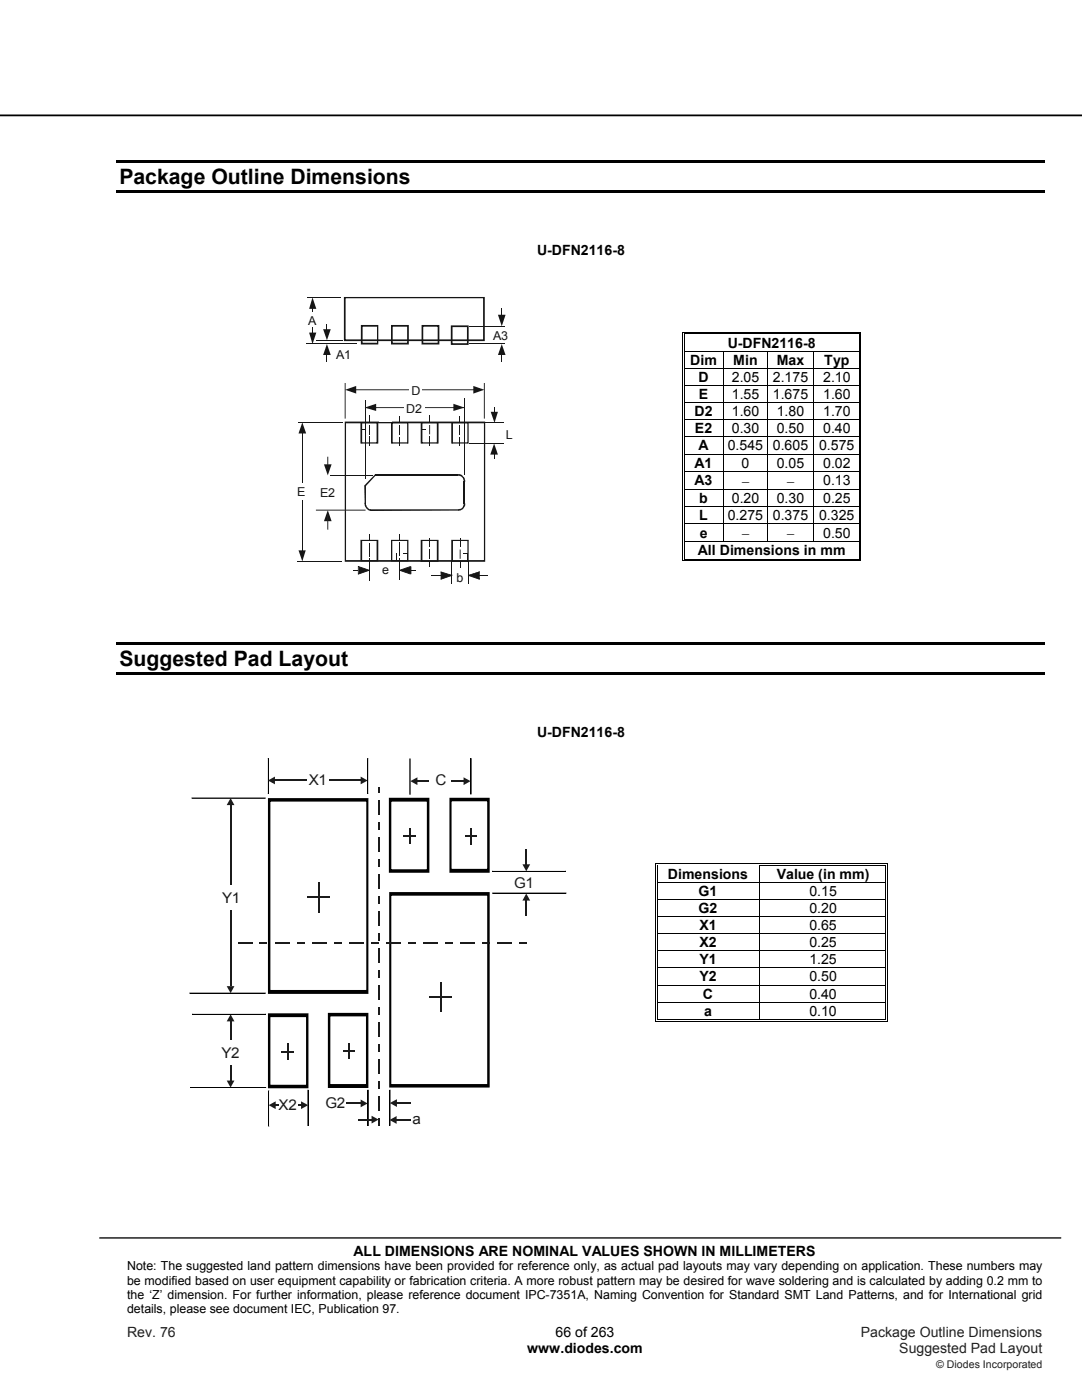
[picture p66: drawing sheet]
<svg xmlns="http://www.w3.org/2000/svg" width="216mm" height="279mm" viewBox="0 0 216 279" stroke-linecap="round" stroke-linejoin="round" font-family="sans-serif">
<defs><g id="words">
<g font-size="4.2">
<text x="23.8" y="36.7">Package Outline Dimensions</text>
<text x="23.8" y="132.9">Suggested Pad Layout</text>
</g>
<g font-size="3" fill="#1f1a17">
<text x="61.6" y="156.7">X1</text>
<text x="86.9" y="156.7">C</text>
<text x="102.6" y="177.2">G1</text>
<text x="44.3" y="180.3">Y1</text>
<text x="44.2" y="211.1">Y2</text>
<text x="55.6" y="221.5">X2</text>
<text x="64.9" y="221">G2</text>
<text x="82.3" y="224.4">a</text>
</g>
<g font-size="2.8">
<text x="107.2" y="50.9">U-DFN2116-8</text>
<text x="145.2" y="69.4">U-DFN2116-8</text>
<text x="137.7" y="72.8">Dim</text>
<text x="139.4" y="76.2">D</text>
<text x="146" y="76.2">2.05</text>
<text x="146.3" y="72.8">Min</text>
<text x="154.2" y="76.2">2.175</text>
<text x="155" y="72.8">Max</text>
<text x="164.3" y="76.2">2.10</text>
<text x="164.5" y="72.8">Typ</text>
<text x="138.6" y="83">D2</text>
<text x="139.4" y="79.6">E</text>
<text x="146" y="79.6">1.55</text>
<text x="146" y="83">1.60</text>
<text x="154.2" y="79.6">1.675</text>
<text x="155" y="83">1.80</text>
<text x="164.3" y="79.6">1.60</text>
<text x="164.3" y="83">1.70</text>
<text x="138.7" y="86.5">E2</text>
<text x="139.4" y="89.9">A</text>
<text x="145.2" y="89.9">0.545</text>
<text x="146" y="86.5">0.30</text>
<text x="154.2" y="89.9">0.605</text>
<text x="155" y="86.5">0.50</text>
<text x="163.4" y="89.9">0.575</text>
<text x="164.3" y="86.5">0.40</text>
<text x="138.6" y="93.3">A1</text>
<text x="148" y="93.3">0</text>
<text x="155" y="93.3">0.05</text>
<text x="164.3" y="93.3">0.02</text>
<text x="138.6" y="96.8">A3</text>
<text x="139.5" y="100.4">b</text>
<text x="146" y="100.4">0.20</text>
<text x="148" y="97">−</text>
<text x="155" y="100.4">0.30</text>
<text x="157" y="97">−</text>
<text x="164.3" y="100.4">0.25</text>
<text x="164.3" y="96.8">0.13</text>
<text x="139.5" y="103.8">L</text>
<text x="139.6" y="107.3">e</text>
<text x="145.2" y="103.8">0.275</text>
<text x="148" y="107.4">−</text>
<text x="154.2" y="103.8">0.375</text>
<text x="157" y="107.4">−</text>
<text x="163.4" y="103.8">0.325</text>
<text x="164.3" y="107.3">0.50</text>
<text x="139.3" y="110.8">All Dimensions in mm</text>
<text x="107.2" y="147.1">U-DFN2116-8</text>
<text x="133.3" y="175.3">Dimensions</text>
<text x="139.4" y="178.8">G1</text>
<text x="155" y="175.3">Value (in mm)</text>
<text x="161.5" y="178.8">0.15</text>
<text x="139.4" y="182.2">G2</text>
<text x="139.6" y="185.6">X1</text>
<text x="161.5" y="185.6">0.65</text>
<text x="161.5" y="182.2">0.20</text>
<text x="139.6" y="189">X2</text>
<text x="161.5" y="189">0.25</text>
<text x="139.6" y="192.4">Y1</text>
<text x="139.6" y="195.9">Y2</text>
<text x="161.5" y="192.4">1.25</text>
<text x="161.5" y="195.9">0.50</text>
<text x="140.3" y="199.3">C</text>
<text x="140.5" y="202.7">a</text>
<text x="161.5" y="199.3">0.40</text>
<text x="161.5" y="202.7">0.10</text>
<text x="70.6" y="250.6">ALL DIMENSIONS ARE NOMINAL VALUES SHOWN IN MILLIMETERS</text>
<text x="110.9" y="266.8">66 of 263</text>
<text x="105.2" y="270.1">www.diodes.com</text>
</g>
<g font-size="2.8" fill="#231f20">
<text x="25.4" y="266.8">Rev. 76</text>
<text x="171.8" y="266.8">Package Outline Dimensions</text>
<text x="179.5" y="270.1">Suggested Pad Layout</text>
</g>
<g font-size="2.5" fill="#131516">
<text x="61.5" y="64.9">A</text>
<text x="67.1" y="71.6">A1</text>
<text x="98.4" y="67.8">A3</text>
<text x="81.1" y="82.4">D2</text>
<text x="82.1" y="78.8">D</text>
<text x="101" y="87.7">L</text>
<text x="59.3" y="99">E</text>
<text x="63.9" y="99.3">E2</text>
<text x="76.2" y="114.6">e</text>
<text x="91.1" y="116.1">b</text>
</g>
<g font-size="2.5">
<text x="25.4" y="253.5">Note: The suggested land pattern dimensions have been provided for reference only, as actual pad layouts may vary depending on application. These numbers may</text>
<text x="25.4" y="256.4">be modified based on user equipment capability or fabrication criteria. A more robust pattern may be desired for wave soldering and is calculated by adding 0.2 mm to</text>
<text x="25.4" y="259.2">the ‘Z’ dimension. For further information, please reference document IPC-7351A, Naming Convention for Standard SMT Land Patterns, and for International grid</text>
<text x="25.4" y="262.1">details, please see document IEC, Publication 97.</text>
</g>
<text font-size="2.1" fill="#231f20" x="186.8" y="273">© Diodes Incorporated</text>
</g></defs>
<path d="M0 23h215.9" fill="none" stroke="#000" stroke-width=".35"/>
<path d="M19.9 247.1h191.8" fill="none" stroke="#000" stroke-width=".26"/>
<path d="M23.3 31.9h185.2v.5h-185.2zM23.3 38h185.2v.5h-185.2z" fill="#000"/>
<path d="M136.7 66.8h34.6v3.2h-34.6z" fill="#fff"/>
<path d="M136.2 66.2h.1v.6h-.1zM136.2 66.2h.5v.2h-.5zM136.5 66.6h.2v.2h-.2zM136.5 66.6h.2v.1h-.2z" fill="#000"/>
<path d="M136.7 66.3h34.6M136.7 66.7h34.6" fill="none" stroke="#000" stroke-width=".2"/>
<path d="M136.7 66.7l34.6 .1z" fill="#fff"/>
<path d="M171.3 66.2h.6v.2h-.6zM171.3 66.6h.2v.2h-.2zM171.3 66.6h.2v.1h-.2zM171.7 66.2h.2v.6h-.2z" fill="#000"/>
<path d="M136.2 66.8v3.2M136.6 66.8v3.2M171.4 66.8v3.2M171.8 66.8v3.2" fill="none" stroke="#000" stroke-width=".2"/>
<g fill="#fff">
<path d="M136.7 70.2h7.6v3.2h-7.6z"/>
<path d="M136.7 70.2h7.4v3.2h-7.4z"/>
<path d="M144.5 70.2h8.5v3.2h-8.5z"/>
<path d="M144.7 70.2h8.1v3.2h-8.1z"/>
<path d="M153.2 70.2h9.1v3.2h-9.1z"/>
<path d="M153.5 70.2h8.6v3.2h-8.6z"/>
</g>
<path d="M136.2 70h.1v.2h-.1zM136.5 70h.2v.2h-.2zM171.3 70h.2v.2h-.2zM171.7 70h.2v.2h-.2z" fill="#000"/>
<path d="M136.2 70.2v3.2M136.6 70.2v3.2M136.7 70.1h34.6M144.4 70.2v3.2M153.1 70.2v3.2M162.4 70.2v3.2M171.4 70.2v3.2M171.8 70.2v3.2" fill="none" stroke="#000" stroke-width=".2"/>
<g fill="#fff">
<path d="M136.7 73.6h7.6v3.2h-7.6z"/>
<path d="M136.7 73.6h7.4v3.2h-7.4z"/>
<path d="M144.5 73.6h8.5v3.2h-8.5z"/>
<path d="M144.7 73.6h8.1v3.2h-8.1z"/>
<path d="M153.2 73.6h9.1v3.2h-9.1z"/>
<path d="M153.5 73.6h8.6v3.2h-8.6z"/>
</g>
<path d="M136.2 73.4h.1v.2h-.1zM136.5 73.4h.2v.2h-.2zM171.3 73.4h.2v.2h-.2zM171.7 73.4h.2v.2h-.2z" fill="#000"/>
<path d="M136.2 73.6v3.2M136.6 73.6v3.2M136.7 73.5h34.6M144.4 73.6v3.2M153.1 73.6v3.2M162.4 73.6v3.2M171.4 73.6v3.2M171.8 73.6v3.2" fill="none" stroke="#000" stroke-width=".2"/>
<g fill="#fff">
<path d="M136.7 77h7.6v3.3h-7.6z"/>
<path d="M136.7 77h7.4v3.3h-7.4z"/>
<path d="M144.5 77h8.5v3.3h-8.5z"/>
<path d="M144.7 77h8.1v3.3h-8.1z"/>
<path d="M153.2 77h9.1v3.3h-9.1z"/>
<path d="M153.5 77h8.6v3.3h-8.6z"/>
</g>
<path d="M136.2 76.8h.1v.2h-.1zM136.5 76.8h.2v.2h-.2zM171.3 76.8h.2v.2h-.2zM171.7 76.8h.2v.2h-.2z" fill="#000"/>
<path d="M136.2 77v3.3M136.6 77v3.3M136.7 76.9h34.6M144.4 77v3.3M153.1 77v3.3M162.4 77v3.3M171.4 77v3.3M171.8 77v3.3" fill="none" stroke="#000" stroke-width=".2"/>
<g fill="#fff">
<path d="M136.7 80.4h7.6v3.3h-7.6z"/>
<path d="M136.7 80.4h7.4v3.3h-7.4z"/>
<path d="M144.5 80.4h8.5v3.3h-8.5z"/>
<path d="M144.7 80.4h8.1v3.3h-8.1z"/>
<path d="M153.2 80.4h9.1v3.3h-9.1z"/>
<path d="M153.5 80.4h8.6v3.3h-8.6z"/>
</g>
<path d="M136.2 80.3h.1v.1h-.1zM136.5 80.3h.2v.1h-.2zM171.3 80.3h.2v.1h-.2zM171.7 80.3h.2v.1h-.2z" fill="#000"/>
<path d="M136.2 80.4v3.3M136.6 80.4v3.3M136.7 80.3h34.6M144.4 80.4v3.3M153.1 80.4v3.3M162.4 80.4v3.3M171.4 80.4v3.3M171.8 80.4v3.3" fill="none" stroke="#000" stroke-width=".2"/>
<g fill="#fff">
<path d="M136.7 83.9h7.6v3.2h-7.6z"/>
<path d="M136.7 83.9h7.4v3.2h-7.4z"/>
<path d="M144.5 83.9h8.5v3.2h-8.5z"/>
<path d="M144.7 83.9h8.1v3.2h-8.1z"/>
<path d="M153.2 83.9h9.1v3.2h-9.1z"/>
<path d="M153.5 83.9h8.6v3.2h-8.6z"/>
</g>
<path d="M136.2 83.7h.1v.2h-.1zM136.5 83.7h.2v.2h-.2zM171.3 83.7h.2v.2h-.2zM171.7 83.7h.2v.2h-.2z" fill="#000"/>
<path d="M136.2 83.9v3.2M136.6 83.9v3.2M136.7 83.8h34.6M144.4 83.9v3.2M153.1 83.9v3.2M162.4 83.9v3.2M171.4 83.9v3.2M171.8 83.9v3.2" fill="none" stroke="#000" stroke-width=".2"/>
<g fill="#fff">
<path d="M136.7 87.3h7.6v3.2h-7.6z"/>
<path d="M136.7 87.3h7.4v3.2h-7.4z"/>
<path d="M144.5 87.3h8.5v3.2h-8.5z"/>
<path d="M144.7 87.3h8.1v3.2h-8.1z"/>
<path d="M153.2 87.3h9.1v3.2h-9.1z"/>
<path d="M153.5 87.3h8.6v3.2h-8.6z"/>
</g>
<path d="M136.2 87.1h.1v.2h-.1zM136.5 87.1h.2v.2h-.2zM171.3 87.1h.2v.2h-.2zM171.7 87.1h.2v.2h-.2z" fill="#000"/>
<path d="M136.2 87.3v3.2M136.6 87.3v3.2M136.7 87.2h34.6M144.4 87.3v3.2M153.1 87.3v3.2M162.4 87.3v3.2M171.4 87.3v3.2M171.8 87.3v3.2" fill="none" stroke="#000" stroke-width=".2"/>
<g fill="#fff">
<path d="M136.7 90.7h7.6v3.3h-7.6z"/>
<path d="M136.7 90.7h7.4v3.3h-7.4z"/>
<path d="M144.5 90.7h8.5v3.3h-8.5z"/>
<path d="M144.7 90.7h8.1v3.3h-8.1z"/>
<path d="M153.2 90.7h9.1v3.3h-9.1z"/>
<path d="M153.5 90.7h8.6v3.3h-8.6z"/>
</g>
<path d="M136.2 90.5h.1v.2h-.1zM136.5 90.5h.2v.2h-.2zM171.3 90.5h.2v.2h-.2zM171.7 90.5h.2v.2h-.2z" fill="#000"/>
<path d="M136.2 90.7v3.3M136.6 90.7v3.3M136.7 90.6h34.6M144.4 90.7v3.3M153.1 90.7v3.3M162.4 90.7v3.3M171.4 90.7v3.3M171.8 90.7v3.3" fill="none" stroke="#000" stroke-width=".2"/>
<g fill="#fff">
<path d="M136.7 94.1h7.6v3.5h-7.6z"/>
<path d="M136.7 94.2h7.4v3.3h-7.4z"/>
<path d="M144.5 94.1h8.5v3.5h-8.5z"/>
<path d="M144.7 94.1h8.1v3.5h-8.1z"/>
<path d="M153.2 94.1h9.1v3.5h-9.1z"/>
<path d="M153.5 94.1h8.6v3.5h-8.6z"/>
</g>
<path d="M136.2 94h.1v.1h-.1zM136.5 94h.2v.1h-.2zM171.3 94h.2v.1h-.2zM171.7 94h.2v.1h-.2z" fill="#000"/>
<path d="M136.2 94.1v3.5M136.6 94.1v3.5M136.7 94h34.6M144.4 94.1v3.5M153.1 94.1v3.5M162.4 94.1v3.5M171.4 94.1v3.5M171.8 94.1v3.5" fill="none" stroke="#000" stroke-width=".2"/>
<g fill="#fff">
<path d="M136.7 97.8h7.6v3.2h-7.6z"/>
<path d="M136.7 97.8h7.4v3.2h-7.4z"/>
<path d="M144.5 97.8h8.5v3.2h-8.5z"/>
<path d="M144.7 97.8h8.1v3.2h-8.1z"/>
<path d="M153.2 97.8h9.1v3.2h-9.1z"/>
<path d="M153.5 97.8h8.6v3.2h-8.6z"/>
</g>
<path d="M136.2 97.6h.1v.1h-.1zM136.5 97.6h.2v.1h-.2zM171.3 97.6h.2v.1h-.2zM171.7 97.6h.2v.1h-.2z" fill="#000"/>
<path d="M136.2 97.7v3.3M136.6 97.7v3.3M136.7 97.7h34.6M144.4 97.7v3.3M153.1 97.7v3.3M162.4 97.7v3.3M171.4 97.7v3.3M171.8 97.7v3.3" fill="none" stroke="#000" stroke-width=".2"/>
<g fill="#fff">
<path d="M136.7 101.2h7.6v3.2h-7.6z"/>
<path d="M136.7 101.2h7.4v3.2h-7.4z"/>
<path d="M144.5 101.2h8.5v3.2h-8.5z"/>
<path d="M144.7 101.2h8.1v3.2h-8.1z"/>
<path d="M153.2 101.2h9.1v3.2h-9.1z"/>
<path d="M153.5 101.2h8.6v3.2h-8.6z"/>
</g>
<path d="M136.2 101h.1v.2h-.1zM136.5 101h.2v.2h-.2zM171.3 101h.2v.2h-.2zM171.7 101h.2v.2h-.2z" fill="#000"/>
<path d="M136.2 101.2v3.2M136.6 101.2v3.2M136.7 101.1h34.6M144.4 101.2v3.2M153.1 101.2v3.2M162.4 101.2v3.2M171.4 101.2v3.2M171.8 101.2v3.2" fill="none" stroke="#000" stroke-width=".2"/>
<g fill="#fff">
<path d="M136.7 104.6h7.6v3.5h-7.6z"/>
<path d="M136.7 104.7h7.4v3.2h-7.4z"/>
<path d="M144.5 104.6h8.5v3.5h-8.5z"/>
<path d="M144.7 104.6h8.1v3.5h-8.1z"/>
<path d="M153.2 104.6h9.1v3.5h-9.1z"/>
<path d="M153.5 104.6h8.6v3.5h-8.6z"/>
</g>
<path d="M136.2 104.4h.1v.2h-.1zM136.5 104.4h.2v.2h-.2zM171.3 104.4h.2v.2h-.2zM171.7 104.4h.2v.2h-.2z" fill="#000"/>
<path d="M136.2 104.6v3.5M136.6 104.6v3.5M136.7 104.5h34.6M144.4 104.6v3.5M153.1 104.6v3.5M162.4 104.6v3.5M171.4 104.6v3.5M171.8 104.6v3.5" fill="none" stroke="#000" stroke-width=".2"/>
<path d="M136.7 108.2h34.6v3.3h-34.6z" fill="#fff"/>
<path d="M136.2 108.1h.1v.1h-.1zM136.2 111.8h.5v.2h-.5zM136.5 108.1h.2v.1h-.2zM136.5 111.5h.2v.2h-.2zM171.3 108.1h.2v.1h-.2zM171.3 111.8h.6v.2h-.6zM171.3 111.5h.2v.2h-.2zM171.7 108.1h.2v.1h-.2zM171.7 111.5h.2v.5h-.2zM23.3 128.1h185.2v.5h-185.2zM23.3 134.2h185.2v.5h-185.2z" fill="#000"/>
<path d="M136.2 108.2v3.8M136.6 108.2v3.3M136.7 108.1h34.6M136.7 111.9h34.6M136.7 111.6h34.6M171.4 108.2v3.3M171.8 108.2v3.3" fill="none" stroke="#000" stroke-width=".2"/>
<g fill="#fff">
<path d="M131.3 172.7h20.1v3.3h-20.1z"/>
<path d="M131.8 172.7h19v3.3h-19z"/>
</g>
<path d="M130.8 172.2h.2v.5h-.2zM130.8 172.2h.5v.2h-.5zM131.1 172.6h.2v.1h-.2z" fill="#000"/>
<path d="M131.3 172.3h20.2M131.3 172.6h20.2" fill="none" stroke="#000" stroke-width=".2"/>
<path d="M131.3 172.7h20.2z" fill="#fff"/>
<g fill="#000">
<path d="M130.8 176h.2v.1h-.2zM130.8 179.4h.2v.2h-.2zM131.1 176h.2v.1h-.2zM131.1 179.4h.2v.2h-.2zM151.5 172.7h.1zM151.5 172.2h.5v.2h-.5zM151.5 172.6h.5v.1h-.5zM176.7 172.2h.5v.2h-.5zM176.7 172.6h.2v.1h-.2zM176.7 176h.2v.1h-.2zM176.7 179.4h.2v.2h-.2zM177 172.2h.2v.5h-.2z"/>
<path d="M177 176h.2v.1h-.2zM177 179.4h.2v.2h-.2z"/>
</g>
<g fill="none" stroke="#000" stroke-width=".2">
<path d="M130.9 172.7v3.3M130.9 176.1v3.3M130.9 179.6v3.2M131.2 172.7v3.3M131.2 176.1v3.3M131.2 179.6v3.2M131.3 176.1h45.4M131.3 179.5h45.4M151.6 172.7v3.3M151.6 176.1v3.3M151.6 179.6v3.2M152 172.3h24.7"/>
<path d="M152 172.6h24.7M176.8 172.7v3.3M176.8 176.1v3.3M176.8 179.6v3.2M177.1 172.7v3.3M177.1 176.1v3.3M177.1 179.6v3.2"/>
</g>
<g fill="#fff">
<path d="M131.3 183h20.1v3.2h-20.1z"/>
<path d="M131.8 183h19v3.2h-19z"/>
<path d="M151.6 183h25.1v3.2h-25.1z"/>
<path d="M152.3 183h23.9v3.2h-23.9z"/>
</g>
<path d="M130.8 182.8h.2v.2h-.2zM131.1 182.8h.2v.2h-.2zM176.7 182.8h.2v.2h-.2zM177 182.8h.2v.2h-.2z" fill="#000"/>
<path d="M130.9 183v3.2M131.2 183v3.2M131.3 182.9h45.4M151.6 183v3.2M176.8 183v3.2M177.1 183v3.2" fill="none" stroke="#000" stroke-width=".2"/>
<g fill="#fff">
<path d="M131.3 186.4h20.1v3.3h-20.1z"/>
<path d="M131.8 186.4h19v3.3h-19z"/>
<path d="M151.6 186.4h25.1v3.3h-25.1z"/>
<path d="M152.3 186.4h23.9v3.3h-23.9z"/>
</g>
<path d="M130.8 186.2h.2v.2h-.2zM131.1 186.2h.2v.2h-.2zM176.7 186.2h.2v.2h-.2zM177 186.2h.2v.2h-.2z" fill="#000"/>
<path d="M130.9 186.4v3.3M131.2 186.4v3.3M131.3 186.3h45.4M151.6 186.4v3.3M176.8 186.4v3.3M177.1 186.4v3.3" fill="none" stroke="#000" stroke-width=".2"/>
<g fill="#fff">
<path d="M131.3 189.8h20.1v3.3h-20.1z"/>
<path d="M131.8 189.8h19v3.3h-19z"/>
<path d="M151.6 189.8h25.1v3.3h-25.1z"/>
<path d="M152.3 189.8h23.9v3.3h-23.9z"/>
</g>
<path d="M130.8 189.7h.2v.1h-.2zM131.1 189.7h.2v.1h-.2zM176.7 189.7h.2v.1h-.2zM177 189.7h.2v.1h-.2z" fill="#000"/>
<path d="M130.9 189.8v3.3M131.2 189.8v3.3M131.3 189.8h45.4M151.6 189.8v3.3M176.8 189.8v3.3M177.1 189.8v3.3" fill="none" stroke="#000" stroke-width=".2"/>
<g fill="#fff">
<path d="M131.3 193.3h20.1v3.2h-20.1z"/>
<path d="M131.8 193.3h19v3.2h-19z"/>
</g>
<g fill="#000">
<path d="M130.8 193.1h.2v.2h-.2zM130.8 196.5h.2v.2h-.2zM131.1 193.1h.2v.2h-.2zM131.1 196.5h.2v.2h-.2zM176.7 193.1h.2v.2h-.2zM176.7 196.5h.2v.2h-.2zM177 193.1h.2v.2h-.2zM177 196.5h.2v.2h-.2zM130.8 199.9h.2v.2h-.2zM130.8 203.7h.5v.2h-.5zM131.1 199.9h.2v.2h-.2zM131.1 203.4h.2v.1h-.2z"/>
<path d="M151.5 203.4h.5v.1h-.5zM176.7 199.9h.2v.2h-.2zM176.7 203.7h.5v.2h-.5zM176.7 203.4h.2v.1h-.2zM177 199.9h.2v.2h-.2zM177 203.4h.2v.5h-.2z"/>
<path d="M38.3 159.2h14.7v.1h-14.7zM38.3 159.2v.1zM38.3 159.2h14.7v.1h-14.7zM53 159.2v.1z"/>
<path d="M53.5 151.3h.1v7.1h-.1zM53.5 151.3h.1zM53.5 151.3h.1v7.1h-.1zM53.5 158.4h.1z"/>
<path d="M73.3 151.3h.1v7.1h-.1zM73.3 151.3h.1zM73.3 151.3h.1v7.1h-.1zM73.3 158.4h.1z"/>
<path d="M81.7 151.4h.2v7.2h-.2zM81.7 151.4h.2zM81.7 151.4h.2v7.2h-.2zM81.7 158.6h.2z"/>
<path d="M93.8 151.3h.2v7.2h-.2zM93.8 151.3h.2zM93.8 151.3h.2v7.2h-.2zM93.8 158.5h.2z"/>
<path d="M77.9 173.5h7.5v.7h-7.5zM85.4 173.8h.3v.4h-.3zM85.2 159.6h.5v14.2h-.5zM85.4 159.2h.3v.4h-.3zM77.9 159.2h7.5v.8h-7.5zM77.6 159.2h.3v.4h-.3zM77.6 159.6h.5v14.2h-.5zM77.6 173.8h.3v.4h-.3z"/>
<path d="M89.9 173.4h7.6v.8h-7.6zM97.5 173.8h.2v.4h-.2zM97.2 159.6h.5v14.2h-.5zM97.5 159.2h.2v.4h-.2zM89.9 159.2h7.6v.7h-7.6zM89.7 159.2h.2v.4h-.2zM89.7 159.6h.4v14.2h-.4zM89.7 173.8h.2v.4h-.2z"/>
<path d="M98.2 173.8h14.7v.2h-14.7zM98.2 173.8v.2zM98.2 173.8h14.7v.2h-14.7zM112.9 173.8v.2z"/>
<path d="M98.3 178.2h14.7v.1h-14.7zM98.3 178.2v.1zM98.3 178.2h14.7v.1h-14.7zM113 178.2v.1z"/>
<path d="M37.8 198.1h15.2v.2h-15.2zM37.8 198.1v.2zM37.8 198.1h15.2v.2h-15.2zM53 198.1v.2z"/>
<path d="M53.7 197.6h19.6v.8h-19.6zM73.3 197.9h.2v.5h-.2zM73.1 159.6h.4v38.3h-.4zM73.3 159.3h.2v.3h-.2zM53.7 159.3h19.6v.7h-19.6zM53.5 159.3h.2v.3h-.2zM53.5 159.6h.5v38.3h-.5zM53.5 197.9h.2v.5h-.2z"/>
<path d="M38.4 202.4h14.6v.1h-14.6zM38.4 202.4v.1zM38.4 202.4h14.6v.1h-14.6zM53 202.4v.1z"/>
<path d="M37.9 217h15.1v.1h-15.1zM37.9 217v.1zM37.9 217h15.1v.1h-15.1zM53 217v.1z"/>
<path d="M53.7 216.5h7.6v.7h-7.6zM61.3 216.8h.3v.4h-.3zM61.1 202.6h.5v14.2h-.5zM61.3 202.2h.3v.4h-.3zM53.7 202.2h7.6v.8h-7.6zM53.5 202.2h.2v.4h-.2zM53.5 202.6h.5v14.2h-.5zM53.5 216.8h.2v.4h-.2z"/>
<path d="M65.7 216.3h7.6v.8h-7.6zM73.3 216.8h.2v.3h-.2zM73 202.5h.5v14.3h-.5zM73.3 202.1h.2v.4h-.2zM65.7 202.1h7.6v.7h-7.6zM65.4 202.1h.3v.4h-.3zM65.4 202.5h.5v14.3h-.5zM65.4 216.8h.3v.3h-.3z"/>
<path d="M77.9 216.3h19.5v.7h-19.5zM97.4 216.7h.3v.3h-.3zM97.2 178.4h.5v38.3h-.5zM97.4 178h.3v.4h-.3zM77.9 178h19.5v.8h-19.5zM77.7 178h.2v.4h-.2zM77.7 178.4h.4v38.3h-.4zM77.7 216.7h.2v.3h-.2z"/>
<path d="M53.5 217.7h.2v7.1h-.2zM53.5 217.7h.2zM53.5 217.7h.2v7.1h-.2zM53.5 224.8h.2z"/>
<path d="M61.4 217.5h.2v7.2h-.2zM61.4 217.5h.2zM61.4 217.5h.2v7.2h-.2zM61.4 224.7h.2z"/>
<path d="M73.3 217.5h.2v7.2h-.2zM73.3 217.5h.2zM73.3 217.5h.2v7.2h-.2zM73.3 224.7h.2z"/>
<path d="M77.7 217.5h.2v7.1h-.2zM77.7 217.5h.2zM77.7 217.5h.2v7.1h-.2zM77.7 224.6h.2z"/>
</g>
<g fill="none" stroke="#000" stroke-width=".2">
<path d="M130.9 193.3v3.2M130.9 196.7v3.2M131.2 193.3v3.2M131.2 196.7v3.2M131.3 193.2h45.4M131.3 196.6h45.4M151.6 193.3v3.2M151.6 196.7v3.2M176.8 193.3v3.2M176.8 196.7v3.2M177.1 193.3v3.2M177.1 196.7v3.2"/>
<path d="M130.9 200.1v3.8M131.2 200.1v3.3M131.3 200h45.4M131.3 203.8h45.4M131.3 203.5h20.2M151.6 200.1v3.3M152 203.5h24.7M176.8 200.1v3.3M177.1 200.1v3.3"/>
</g>
<path d="M105 179.7v3.1" fill="none" stroke="#1f1a17" stroke-width=".28"/>
<path d="M105 178.3l.8 1.4h-1.6z" fill-rule="evenodd" fill="#1f1a17"/>
<path d="M105 169.5v3.1" fill="none" stroke="#1f1a17" stroke-width=".28"/>
<g fill="#1f1a17">
<path d="M104.2 172.5h1.6l-.8 1.4 .8-1.4-.8 1.4z" fill-rule="evenodd"/>
<path d="M45.2 215.6h1.6l-.8 1.4z" fill-rule="evenodd"/>
</g>
<path d="M46 203.7v12.1" fill="none" stroke="#1f1a17" stroke-width=".28"/>
<g fill="#1f1a17">
<path d="M46 202.4l.8 1.4h-1.6z" fill-rule="evenodd"/>
<path d="M45.2 196.8h1.6l-.8 1.4z" fill-rule="evenodd"/>
</g>
<path d="M46 160.5v36.4" fill="none" stroke="#1f1a17" stroke-width=".28"/>
<g fill="#1f1a17">
<path d="M46 159.3l.8 1.4h-1.6z" fill-rule="evenodd"/>
<path d="M81.9 155.9l1.4-.8v1.6l-1.4-.8 1.4-.8z" fill-rule="evenodd"/>
</g>
<path d="M83.2 155.9h9.4" fill="none" stroke="#1f1a17" stroke-width=".28"/>
<g fill="#1f1a17">
<path d="M92.5 155.1l1.4 .8-1.4 .8v-1.6l1.4 .8z" fill-rule="evenodd"/>
<path d="M53.5 155.8l1.4-.8v1.5l-1.4-.7 1.4-.8z" fill-rule="evenodd"/>
</g>
<path d="M54.7 155.8h17.4" fill="none" stroke="#1f1a17" stroke-width=".28"/>
<g fill="#1f1a17">
<path d="M72 155l1.4 .8-1.4 .7v-1.5l1.4 .8z" fill-rule="evenodd"/>
<path d="M53.6 220.6l1.4-.8v1.5l-1.4-.7 1.4-.8z" fill-rule="evenodd"/>
</g>
<path d="M54.9 220.6h5.3" fill="none" stroke="#1f1a17" stroke-width=".28"/>
<path d="M60.1 219.8l1.4 .8-1.4 .7v-1.5l1.4 .8z" fill-rule="evenodd" fill="#1f1a17"/>
<path d="M69.2 220.2h2.8" fill="none" stroke="#1f1a17" stroke-width=".28"/>
<path d="M72 219.4l1.4 .8-1.4 .8v-1.6l1.4 .8z" fill-rule="evenodd" fill="#1f1a17"/>
<path d="M71.4 223.4h2.9" fill="none" stroke="#1f1a17" stroke-width=".28"/>
<path d="M74.1 222.7l1.4 .7-1.4 .8v-1.5l1.4 .7z" fill-rule="evenodd" fill="#1f1a17"/>
<path d="M79.1 220.2h2.9" fill="none" stroke="#1f1a17" stroke-width=".34"/>
<path d="M77.8 220.1l1.4-.7v1.5z" fill-rule="evenodd" fill="#1f1a17"/>
<path d="M79.1 223.5h2.9" fill="none" stroke="#1f1a17" stroke-width=".28"/>
<path d="M77.7 223.5l1.4-.8v1.6z" fill-rule="evenodd" fill="#1f1a17"/>
<g fill="#fff">
<path d="M43.8 207.5h4.2v5h-4.2z"/>
<path d="M43.9 176.6h4.2v4.9h-4.2z"/>
<path d="M85.7 153.2h4.3v5h-4.3z"/>
<path d="M61.3 153.3h4.2v4.9h-4.2z"/>
<path d="M55.7 217.9h3.6v4.9h-3.6z"/>
</g>
<path d="M61.3 179h4.5M87.9 195.9v6" fill="none" stroke="#1f1a17" stroke-width=".3"/>
<path d="M63.6 176v6.1M80.5 166.9h2.5M92.7 166.9h2.4M93.9 165.3v3.3M85.7 198.9h4.5M56.2 209.9h2.5M68.4 209.8h2.4M69.6 208.3v3.1" fill="none" stroke="#1f1a17" stroke-width=".28"/>
<path d="M81.8 165.3v3.2M57.4 208.3v3.2" fill="none" stroke="#1f1a17" stroke-width=".36"/>
<path d="M75.5 223.2h.3v1.4h-.3z" fill="#1f1a17"/>
<path d="M75.6 218.7v3" fill="none" stroke="#1f1a17" stroke-width=".34"/>
<path d="M75.5 215.8h.3v1.5h-.3z" fill="#1f1a17"/>
<path d="M75.6 211.3v3" fill="none" stroke="#1f1a17" stroke-width=".34"/>
<path d="M75.5 208.4h.3v1.5h-.3z" fill="#1f1a17"/>
<path d="M75.6 204v2.9" fill="none" stroke="#1f1a17" stroke-width=".34"/>
<path d="M75.5 201h.3v1.5h-.3z" fill="#1f1a17"/>
<path d="M75.6 196.6v2.9" fill="none" stroke="#1f1a17" stroke-width=".34"/>
<path d="M75.5 193.6h.3v1.5h-.3z" fill="#1f1a17"/>
<path d="M75.6 189.1v3" fill="none" stroke="#1f1a17" stroke-width=".34"/>
<path d="M75.5 186.2h.3v1.5h-.3z" fill="#1f1a17"/>
<path d="M75.6 181.8v2.9" fill="none" stroke="#1f1a17" stroke-width=".34"/>
<path d="M75.5 178.8h.3v1.5h-.3z" fill="#1f1a17"/>
<path d="M75.6 174.4v2.9" fill="none" stroke="#1f1a17" stroke-width=".34"/>
<path d="M75.5 171.4h.3v1.5h-.3z" fill="#1f1a17"/>
<path d="M75.6 167v3" fill="none" stroke="#1f1a17" stroke-width=".34"/>
<path d="M75.5 164.1h.3v1.4h-.3z" fill="#1f1a17"/>
<path d="M75.6 159.6v3" fill="none" stroke="#1f1a17" stroke-width=".34"/>
<g fill="#1f1a17">
<path d="M75.5 157h.3v1.2h-.3z"/>
<path d="M103.5 188.1h1.5v.3h-1.5z"/>
</g>
<path d="M99.1 188.2h3" fill="none" stroke="#1f1a17" stroke-width=".28"/>
<path d="M96.2 188.1h1.4v.3h-1.4z" fill="#1f1a17"/>
<path d="M91.7 188.2h3" fill="none" stroke="#1f1a17" stroke-width=".28"/>
<path d="M88.8 188.1h1.5v.3h-1.5z" fill="#1f1a17"/>
<path d="M84.3 188.2h3" fill="none" stroke="#1f1a17" stroke-width=".28"/>
<path d="M81.4 188.1h1.5v.3h-1.5z" fill="#1f1a17"/>
<path d="M77 188.2h2.9" fill="none" stroke="#1f1a17" stroke-width=".28"/>
<path d="M74 188.1h1.5v.3h-1.5z" fill="#1f1a17"/>
<path d="M69.6 188.2h2.9" fill="none" stroke="#1f1a17" stroke-width=".28"/>
<path d="M66.6 188.1h1.5v.3h-1.5z" fill="#1f1a17"/>
<path d="M62.2 188.2h2.9" fill="none" stroke="#1f1a17" stroke-width=".28"/>
<path d="M59.2 188.1h1.5v.3h-1.5z" fill="#1f1a17"/>
<path d="M54.8 188.2h3" fill="none" stroke="#1f1a17" stroke-width=".28"/>
<path d="M51.8 188.1h1.5v.3h-1.5z" fill="#1f1a17"/>
<path d="M47.4 188.2h3" fill="none" stroke="#1f1a17" stroke-width=".28"/>
<g fill="#131516">
<path d="M68.9 111.8h27.7v.3h-27.7zM96.6 112h.2v.1h-.2zM96.6 84.3h.2v27.7h-.2zM96.6 84.1h.2v.2h-.2zM68.9 84.1h27.7v.4h-27.7zM68.8 84.1l.1 .2zM68.8 84.3h.2v27.7h-.2zM68.8 112l.1 .1z"/>
<path d="M72.1 111.8h3.2v.2h-3.2zM75.3 112h.2zM75.1 107.9h.4v4.1h-.4zM75.3 107.7h.2v.2h-.2zM72.1 107.7h3.2v.3h-3.2zM71.9 107.7h.2v.2h-.2zM71.9 107.9h.4v4.1h-.4zM71.9 112h.2z"/>
</g>
<path d="M68.9 76.4v7.1M70.9 77.8h23.7M96.6 76.4v7.1" fill="none" stroke="#23282b" stroke-width=".2"/>
<g fill="#131516">
<path d="M94.4 77l2.2 .8-2.2 .7z"/>
<path d="M88 114.2l2.2 .6-2.2 .8z"/>
<path d="M93.4 114.8l2.2-.7v1.5z"/>
<path d="M68.9 77.8l2.2-.8v1.5z"/>
</g>
<g fill="#131516">
<path d="M88 114.1l2.2 .6v.2l-2.3-.7zM90.2 114.7v.2zM87.9 115.5l2.3-.8v.2l-2.2 .8zM87.9 115.6l.1 .1zM87.9 114.2h.2v1.4h-.2zM87.9 114l.1 .2z"/>
<path d="M93.4 114.7l2.3 .8-.1 .2-2.2-.8zM93.4 114.7v.2zM93.4 114.7l2.2-.6 .1 .1-2.3 .7zM95.7 114l-.1 .1zM95.5 114.1h.2v1.5h-.2zM95.6 115.6l.1 .1z"/>
</g>
<path d="M63.5 94.8h10.8M86 114.9h3.5" fill="none" stroke="#131516" stroke-width=".2"/>
<g fill="#131516">
<path d="M75.7 113.7h2v.2h-2z"/>
<path d="M84.1 84.3h.2v1.4h-.2z"/>
</g>
<path d="M81.3 110.4v1.6" fill="none" stroke="#23282b" stroke-width=".2"/>
<g fill="#131516">
<path d="M75.2 110.4h.2v1.6h-.2z"/>
<path d="M79.1 110.5h.2v1.5h-.2z"/>
<path d="M84.1 85.7h.9v.1h-.9z"/>
<path d="M80.6 110.3h.8v.2h-.8z"/>
</g>
<path d="M93.4 84.3h7.1M93.7 88.4h6.9" fill="none" stroke="#131516" stroke-width=".2"/>
<path d="M98.5 90.7h.2v1h-.2z" fill="#131516"/>
<g fill="#131516">
<path d="M97.9 82.2h1.5l-.7 2.2z"/>
<path d="M98.6 88.5l.8 2.2h-1.6z"/>
</g>
<g fill="#fff">
<path d="M81.7 76.3h2.5v2.9h-2.5z"/>
<path d="M63.4 95h2.4v2.4h-2.4z"/>
</g>
<path d="M59.5 84.3h8.9M60.3 86.3v24.4M59.4 112h8.9" fill="none" stroke="#131516" stroke-width=".2"/>
<path d="M65.4 91.1v3.1M63 101.8h9.9" fill="none" stroke="#23282b" stroke-width=".2"/>
<g fill="#131516">
<path d="M59.6 109.8h1.4l-.7 2.2z"/>
<path d="M64.6 92.7h1.6l-.8 2.2z"/>
<path d="M60.3 84.3l.8 2.2h-1.5z"/>
<path d="M65.4 101.8l.8 2.2h-1.6z"/>
</g>
<g fill="#fff">
<path d="M58.9 96.4h2.5v3.2h-2.5z"/>
<path d="M64.8 97.3h1.6v2.1h-1.6z"/>
<path d="M75.6 112.4h2.5v2.9h-2.5z"/>
</g>
<g fill="#131516">
<path d="M91.7 87.2l.1 1.7z"/>
<path d="M91.7 84.8l.1 1.9z"/>
<path d="M91.7 83.1l.1 1.3z"/>
<path d="M78.1 111.8h3.2v.2h-3.2zM81.3 112h.2zM81.2 107.9h.3v4.1h-.3zM81.3 107.7h.2v.2h-.2zM78.1 107.7h3.2v.3h-3.2zM78 107.7l.1 .2zM78 107.9h.3v4.1h-.3zM78 112h.1z"/>
<path d="M84.1 88.3h3.2v.2h-3.2zM87.3 88.5h.2zM87.2 84.3h.3v4.2h-.3zM87.3 84.2l.2 .1zM84.1 84.2h3.2v.3h-3.2zM83.9 84.2l.2 .1zM83.9 84.3h.4v4.2h-.4zM83.9 88.5h.2z"/>
<path d="M90.2 88.3h3.1v.2h-3.1zM93.3 88.5h.2zM93.3 84.3h.2v4.2h-.2zM93.3 84.2l.2 .1zM90.2 84.2h3.1v.3h-3.1zM90 84.2l.2 .1zM90 84.3h.4v4.2h-.4zM90 88.5h.2z"/>
</g>
<path d="M90.2 112v4.4" fill="none" stroke="#131516" stroke-width=".2"/>
<g fill="#131516">
<path d="M85.6 83h.2v1.4h-.2z"/>
<path d="M75.7 82.6h2v.2h-2z"/>
</g>
<path d="M75.6 81.3h2.5v2.8h-2.5z" fill="#fff"/>
<path d="M73.7 108.3v2.7M73.7 111.4v4.4" fill="none" stroke="#131516" stroke-width=".2"/>
<path d="M73.6 106.6h.2v1.3h-.2z" fill="#131516"/>
<path d="M79.7 108.3v2.6M79.7 111.4v4.3" fill="none" stroke="#131516" stroke-width=".2"/>
<g fill="#131516">
<path d="M79.6 106.6h.2v1.2h-.2z"/>
<path d="M85.6 87.1h.2v1.8h-.2z"/>
</g>
<path d="M85.7 84.8v1.9" fill="none" stroke="#23282b" stroke-width=".2"/>
<g fill="#131516">
<path d="M68.8 67.7h27.8v.4h-27.8zM68.6 67.9h.2v.2h-.2zM68.6 59.4h.4v8.5h-.4zM68.6 59.3l.2 .1zM68.8 59.3h27.8v.2h-27.8zM96.6 59.3l.1 .1zM96.4 59.4h.3v8.5h-.3zM96.6 67.9h.1v.2h-.1z"/>
<path d="M78.2 68.4h3.2v.3h-3.2zM78 68.6h.2v.1h-.2zM78 65h.4v3.6h-.4zM78 64.9h.2v.1h-.2zM78.2 64.9h3.2v.3h-3.2zM81.4 64.9h.2v.1h-.2zM81.2 65h.4v3.6h-.4zM81.4 68.6h.2v.1h-.2z"/>
<path d="M84.3 68.4h3.2v.3h-3.2zM84.1 68.6h.2v.1h-.2zM84.1 65h.4v3.6h-.4zM84.1 64.9h.2v.1h-.2zM84.3 64.9h3.2v.3h-3.2zM87.5 64.9h.2v.1h-.2zM87.3 65h.4v3.6h-.4zM87.5 68.6h.2v.1h-.2z"/>
<path d="M72.2 68.4h3.1v.3h-3.1zM72 68.6h.2v.1h-.2zM72 65h.3v3.6h-.3zM72 64.9h.2v.1h-.2zM72.2 64.9h3.1v.3h-3.1zM75.3 64.9h.2v.1h-.2zM75.2 65h.3v3.6h-.3zM75.3 68.6h.2v.1h-.2z"/>
<path d="M90.1 68.5h3.2v.3h-3.2zM90 68.7h.1v.1h-.1zM90 65.1h.3v3.6h-.3zM90 64.9h.1v.2h-.1zM90.1 64.9h3.2v.4h-3.2zM93.3 64.9h.2v.2h-.2zM93.2 65.1h.3v3.6h-.3zM93.3 68.7h.2v.1h-.2z"/>
</g>
<path d="M61.3 59.4h6.8M61.2 68.6h10M62.4 61.4v5.2" fill="none" stroke="#131516" stroke-width=".2"/>
<g fill="#131516">
<path d="M61.7 66.4h1.4l-.7 2.3z"/>
<path d="M62.4 59.4l.7 2.2h-1.4z"/>
</g>
<path d="M63.2 67.9h5.3" fill="none" stroke="#131516" stroke-width=".2"/>
<g fill="#131516">
<path d="M65.2 70.7h.1v1.5h-.1z"/>
<path d="M65.2 64.8h.1v1.1h-.1z"/>
</g>
<g fill="#131516">
<path d="M65.2 68.7l.8 2.1h-1.5z"/>
<path d="M64.5 65.7h1.5l-.8 2.2z"/>
</g>
<path d="M61.2 62.2h2.4v2.9h-2.4z" fill="#fff"/>
<path d="M93.7 68.6h7.1M93.7 65.1h7.1" fill="none" stroke="#131516" stroke-width=".2"/>
<g fill="#131516">
<path d="M100 61.6h.2v1.5h-.2z"/>
<path d="M100 70.7h.2v1.5h-.2z"/>
<path d="M98.6 81.3l.1 1z"/>
<path d="M82.1 113.8l.9 .1z"/>
<path d="M70.5 113.8l.9 .1z"/>
<path d="M93.3 110.5h.1v1.5h-.1z"/>
<path d="M92.5 110.4h.8v.2h-.8z"/>
<path d="M85.6 107.3h.2v1.8h-.2z"/>
<path d="M85.6 109.6h.2v1.8h-.2z"/>
<path d="M85.6 112h.2v1.1h-.2z"/>
<path d="M91.7 112h.2v1.3h-.2z"/>
<path d="M91.7 107.4h.2v1.8h-.2z"/>
<path d="M71.5 113l2.2 .7-.1 .2-2.2-.8zM73.7 113.7v.2zM71.4 114.5l2.2-.8 .1 .2-2.2 .8zM71.4 114.6l.1 .1zM71.4 113.1l.1 1.5zM71.4 113l.1 .1z"/>
<path d="M79.7 113.7l.1 .2 2.2-.8-.1-.1zM79.8 113.7v.2zM79.8 113.7l-.1 .2 2.2 .8 .1-.2zM81.9 114.4l.1 .2zM81.9 113.1v1.5h.2v-1.5zM81.9 113.1h.1z"/>
<path d="M90.2 107.7h3.2v.3h-3.2zM90 107.7h.2v.2h-.2zM90 107.9h.4v4.1h-.4zM90 112h.2v.1h-.2zM90.2 111.9h3.2v.2h-3.2zM93.4 112l.1 .1zM93.3 107.9h.2v4.1h-.2zM93.4 107.7l.1 .2z"/>
<path d="M84.1 107.7h3.2v.3h-3.2zM83.9 107.7h.2v.2h-.2zM83.9 107.9h.4v4.1h-.4zM83.9 112h.2v.1h-.2zM84.1 111.9h3.2v.2h-3.2zM87.3 112h.2v.1h-.2zM87.2 107.9h.3v4.1h-.3zM87.3 107.7h.2v.2h-.2z"/>
</g>
<g fill="#131516">
<path d="M99.4 62.8h1.5l-.8 2.3z"/>
<path d="M100.1 68.7l.8 2.1h-1.5z"/>
<path d="M71.5 113.1l2.2 .7-2.2 .8z"/>
<path d="M79.7 113.8l2.3-.7v1.5z"/>
</g>
<path d="M91.8 109.7v1.8" fill="none" stroke="#23282b" stroke-width=".2"/>
<g fill="#131516">
<path d="M72.1 84.3h.2v1.4h-.2z"/>
<path d="M72.1 85.7h.9v.1h-.9z"/>
<path d="M79.7 87.2h.2v1.7h-.2z"/>
<path d="M79.7 84.8h.2v1.9h-.2z"/>
<path d="M79.7 83.1h.2v1.3h-.2z"/>
<path d="M73.6 83h.2v1.4h-.2z"/>
<path d="M73.6 87.1h.2v1.8h-.2z"/>
<path d="M73.6 84.8h.2v1.9h-.2z"/>
<path d="M72.1 88.3h3.2v.2h-3.2zM75.3 88.5h.2zM75.1 84.3h.4v4.2h-.4zM75.3 84.2l.2 .1zM72.1 84.2h3.2v.3h-3.2zM71.9 84.2l.2 .1zM71.9 84.3h.4v4.2h-.4zM71.9 88.5h.2z"/>
<path d="M78.2 88.3h3.2v.2h-3.2zM81.4 88.5h.1zM81.2 84.3h.3v4.2h-.3zM81.4 84.2l.1 .1zM78.2 84.2h3.2v.3h-3.2zM78 84.2l.2 .1zM78 84.3h.4v4.2h-.4zM78 88.5h.2z"/>
</g>
<path d="M74.9 94.8h16.5M73.9 101.8h17.7" fill="none" stroke="#131516" stroke-width=".34"/>
<g fill="#131516">
<path d="M72.8 100.3h.2v.2h-.2zM72.8 100.5h.2v.2l-.2 .1zM72.8 100.8h.1zM72.8 100.8l.2-.1 .1 .3h-.2zM72.9 101h.1zM72.9 101l.2-.1 .1 .2-.2 .2zM73.1 101.2l-.1 .1zM73.2 101.1l.2 .2-.3 .2-.1-.2zM73.1 101.5l.2-.1zM73.1 101.5l.3-.2v.2l-.1 .1zM73.4 101.6v.1zM73.4 101.4l.2 .2-.1 .2-.1-.1zM73.6 101.7l-.1 .1zM73.6 101.6h.2l-.1 .3-.2-.1zM73.7 101.9l.1-.1zM73.8 101.6h.2v.4l-.3-.1z"/>
<path d="M72.7 96.9h.3v3.7h-.2zM72.7 96.8l.2 .1zM74.9 94.6l.2 .1-2.1 2.3-.2-.2z"/>
<path d="M92.5 95.8l.3-.1v.4h-.3zM92.4 95.5l.3-.1 .1 .3-.3 .1zM92.2 95.3l.2-.2 .3 .3-.3 .1zM91.4 94.6a.95 .95 0 0 1 1 .5l-.2 .2-.3-.3h-.5z"/>
</g>
<path d="M92.7 96.1v4.5" fill="none" stroke="#131516" stroke-width=".34"/>
<path d="M91.4 101.6h.3l.1 .3h-.4zM91.7 101.6l.3-.1 .2 .2-.4 .2zM92 101.5l.2-.1 .2 .2-.2 .1zM92.5 100.5h.3v.3l-.4 .8-.2-.2z" fill="#131516"/>
<path d="M72.9 79.8v15.7M92.6 79.5v15.2" fill="none" stroke="#131516" stroke-width=".2"/>
<path d="M72.9 81.3h19.8" fill="none" stroke="#23282b" stroke-width=".2"/>
<g fill="#131516">
<path d="M90.5 80.6l2.2 .7-2.2 .7z"/>
<path d="M72.8 81.3l2.3-.7v1.4z"/>
</g>
<path d="M80.6 79.9h4.2v2.9h-4.2z" fill="#fff"/>
<path d="M65.4 102.7v3" fill="none" stroke="#23282b" stroke-width=".2"/>
<path d="M93.4 112v4.4M93.8 114.9h3.5" fill="none" stroke="#131516" stroke-width=".2"/>
<use href="#words"/>
</svg>
